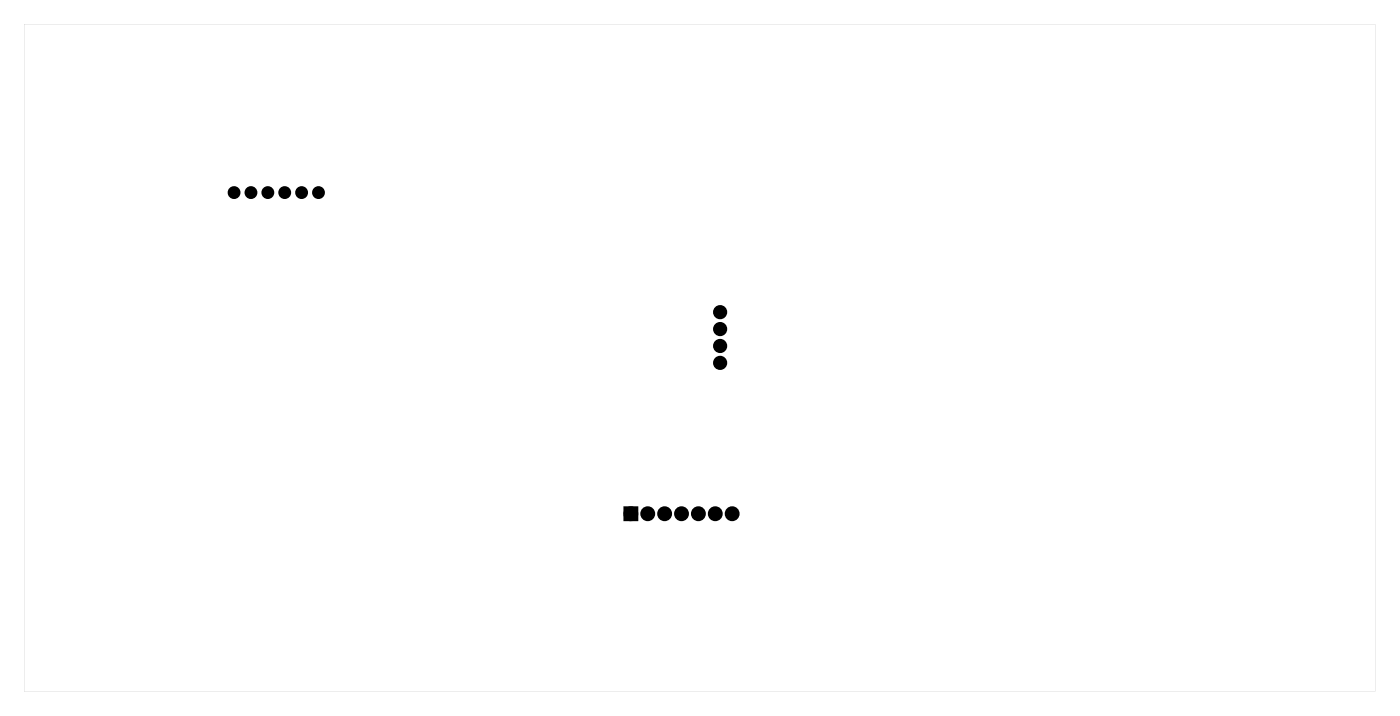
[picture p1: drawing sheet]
<svg xmlns="http://www.w3.org/2000/svg" width="211mm" height="108mm" viewBox="0 0 211 108" stroke-linecap="round" stroke-linejoin="round" font-family="sans-serif">
<g fill="#000">
<path d="M94.2 76.5h1.4v1.4h-1.4z"/>
<path d="M3.6 3.6v100.3h203.3v-100.3zM3.6 3.6h203.3v100.3h-203.3z"/>
<circle cx="35.2" cy="28.9" r=".62"/>
<circle cx="37.8" cy="28.9" r=".62"/>
<circle cx="40.3" cy="28.9" r=".62"/>
<circle cx="42.8" cy="28.9" r=".62"/>
<circle cx="45.4" cy="28.9" r=".62"/>
<circle cx="47.9" cy="28.9" r=".62"/>
</g>
<g fill="#000">
<circle cx="108.3" cy="49.5" r=".76"/>
<circle cx="108.3" cy="54.5" r=".76"/>
<circle cx="108.3" cy="52" r=".76"/>
<circle cx="108.3" cy="46.9" r=".76"/>
<circle cx="94.9" cy="77.2" r=".74"/>
<circle cx="97.4" cy="77.2" r=".74"/>
<circle cx="100" cy="77.2" r=".74"/>
<circle cx="102.5" cy="77.2" r=".74"/>
<circle cx="105.1" cy="77.2" r=".74"/>
<circle cx="107.6" cy="77.2" r=".74"/>
<circle cx="110.1" cy="77.2" r=".74"/>
</g>
<g fill="none" stroke="#000" stroke-width=".61" stroke-linecap="butt">
<circle cx="108.3" cy="54.5" r=".76"/>
<circle cx="108.3" cy="46.9" r=".76"/>
<circle cx="108.3" cy="49.5" r=".76"/>
<circle cx="108.3" cy="52" r=".76"/>
</g>
<g fill="none" stroke="#000" stroke-width=".69" stroke-linecap="butt">
<circle cx="35.2" cy="28.9" r=".62"/>
<circle cx="37.8" cy="28.9" r=".62"/>
<circle cx="40.3" cy="28.9" r=".62"/>
<circle cx="42.8" cy="28.9" r=".62"/>
<circle cx="45.4" cy="28.9" r=".62"/>
<circle cx="47.9" cy="28.9" r=".62"/>
</g>
<g fill="none" stroke="#000" stroke-width=".76" stroke-linecap="butt">
<path d="M94.2 76.5h1.4v1.4h-1.4z"/>
<circle cx="94.9" cy="77.2" r=".74"/>
<circle cx="97.4" cy="77.2" r=".74"/>
<circle cx="100" cy="77.2" r=".74"/>
<circle cx="102.5" cy="77.2" r=".74"/>
<circle cx="105.1" cy="77.2" r=".74"/>
<circle cx="107.6" cy="77.2" r=".74"/>
<circle cx="110.1" cy="77.2" r=".74"/>
</g>
</svg>
